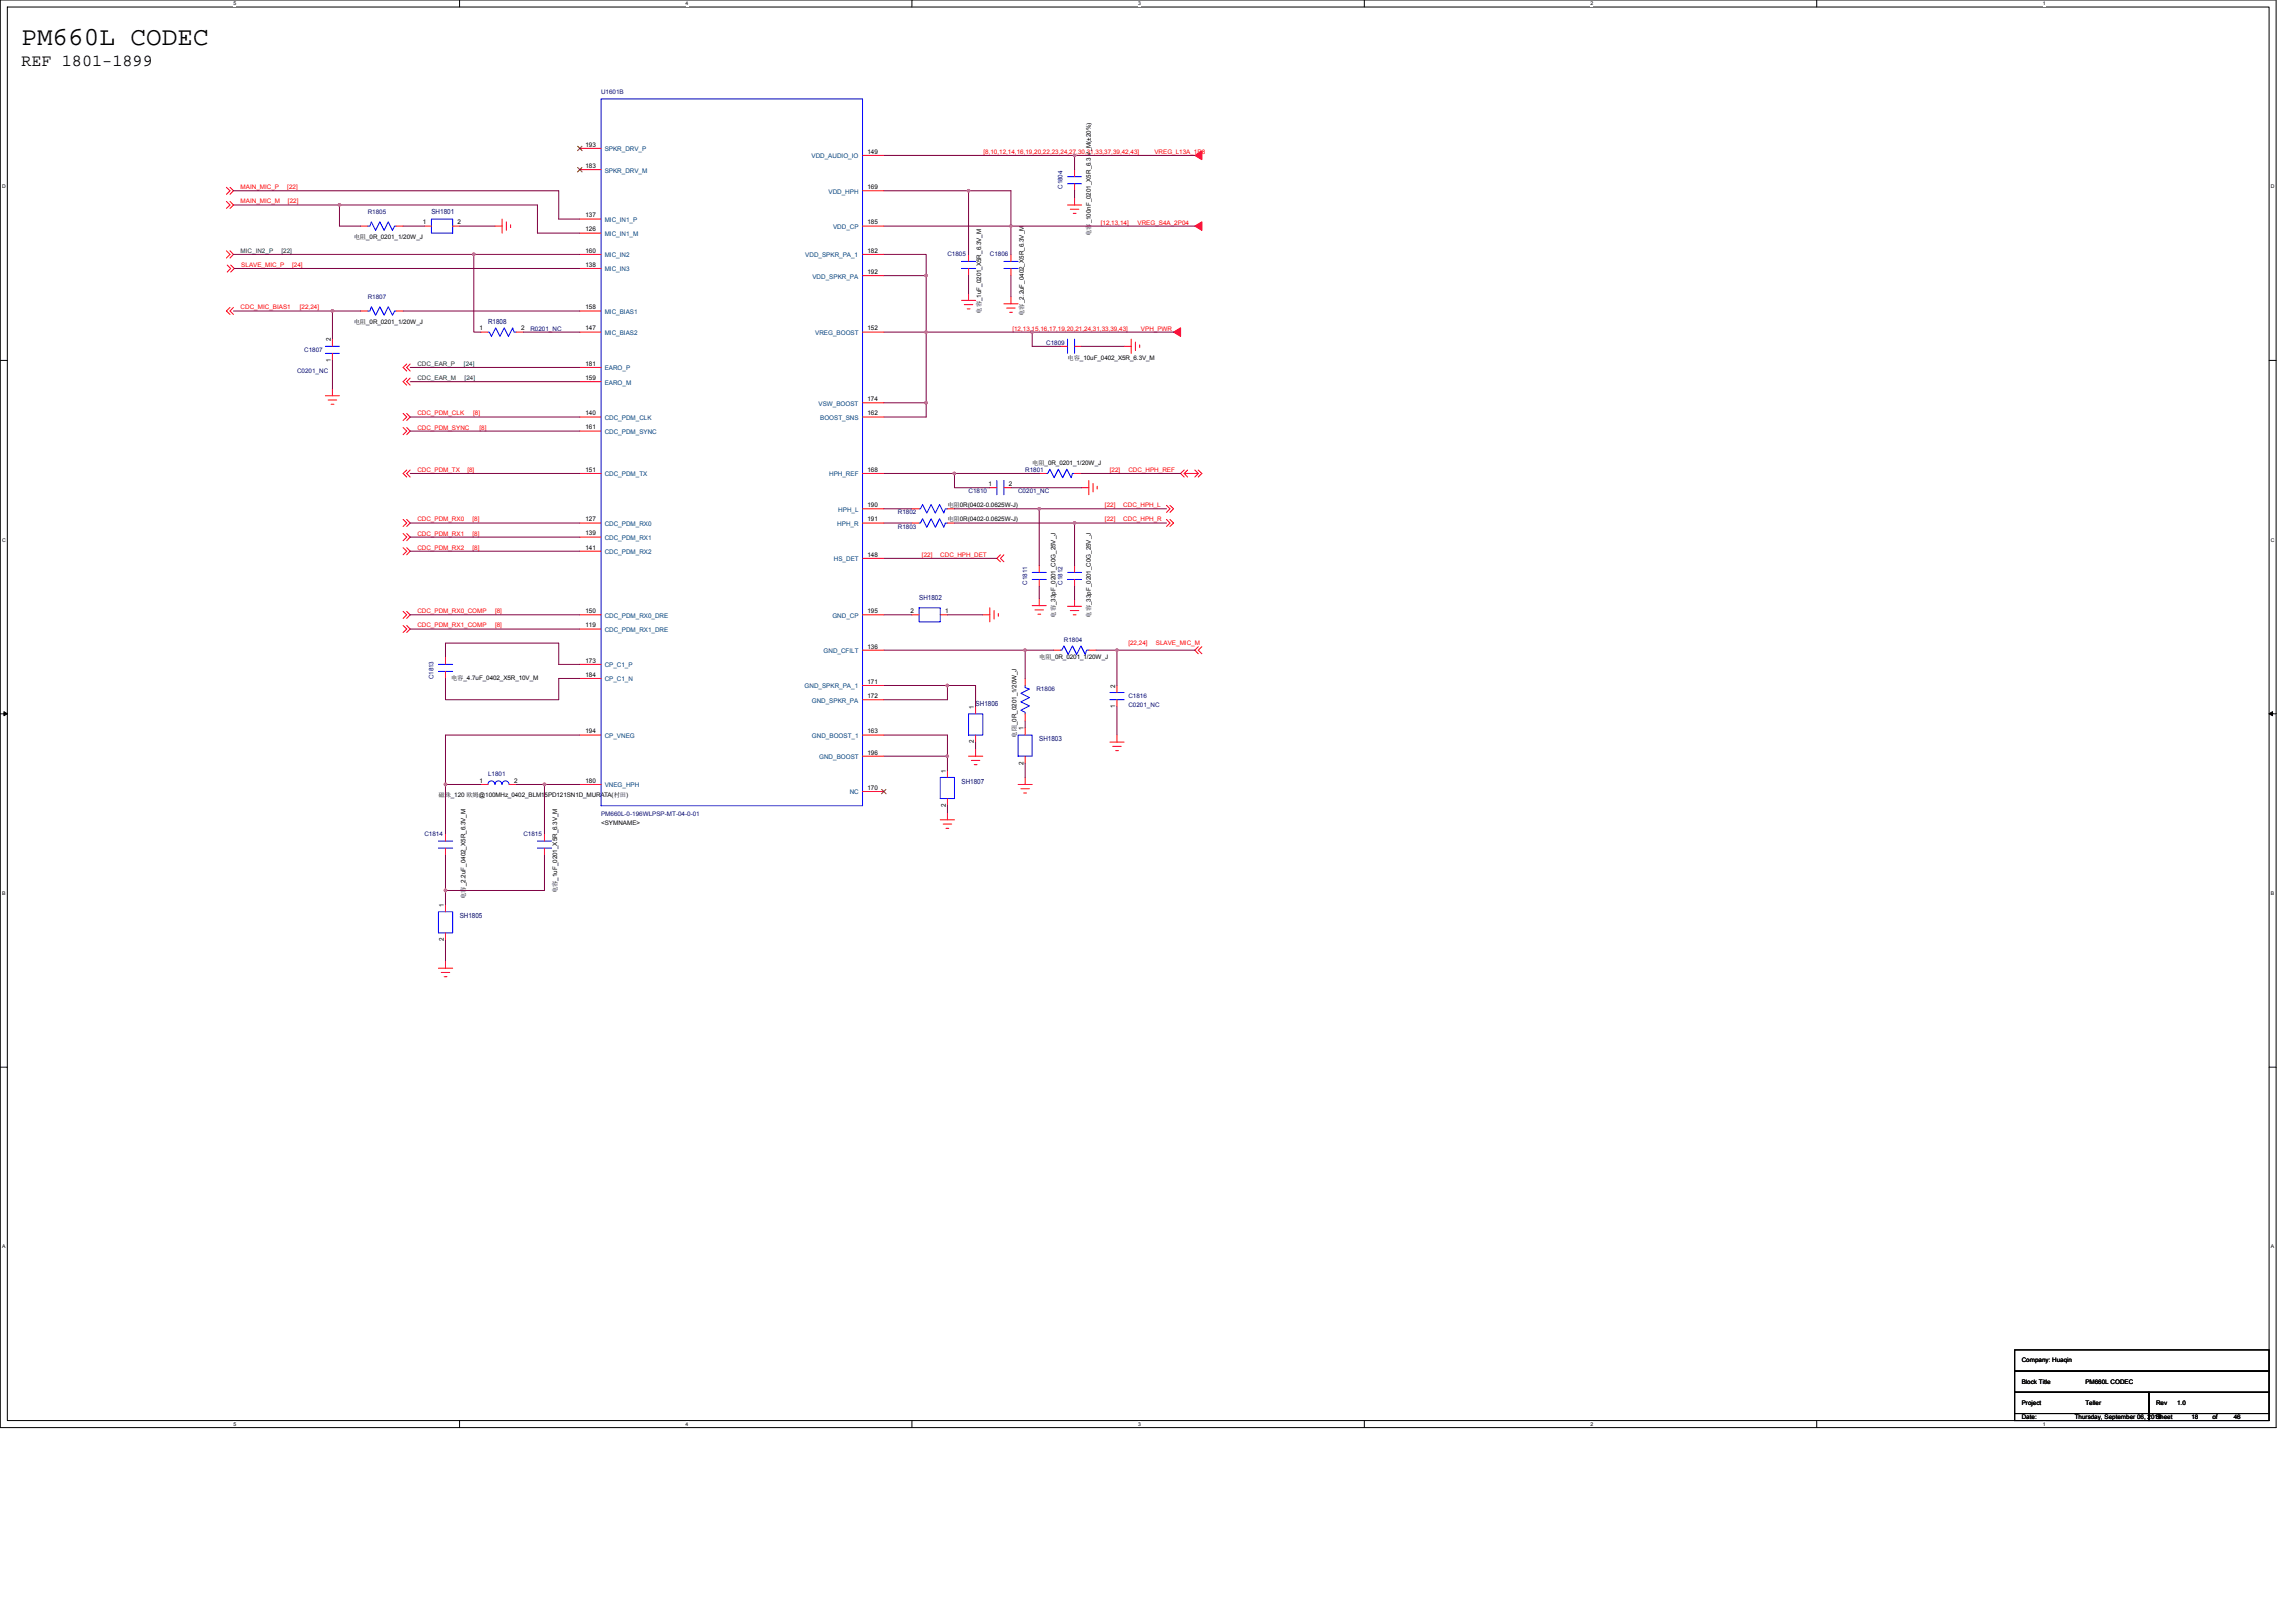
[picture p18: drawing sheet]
<svg xmlns="http://www.w3.org/2000/svg" width="297mm" height="210mm" viewBox="0 0 297 210" stroke-linecap="round" stroke-linejoin="round" font-family="sans-serif">
<defs><g id="words">
<text font-size="3.4" x="2.8" y="5.9">PM660L CODEC</text>
<text font-size="2.2" x="2.8" y="8.6">REF 1801-1899</text>
<g font-size=".9" fill="#000080">
<text x="55.8" y="27.7">SH1801</text>
<text x="63.1" y="42">R1808</text>
<text x="118.9" y="77.6">SH1802</text>
<text x="126.2" y="91.4">SH1806</text>
<text x="134.4" y="95.9">SH1803</text>
<text x="124.4" y="101.4">SH1807</text>
<text x="59.5" y="118.8">SH1805</text>
</g>
<g font-size=".8" fill="#000080">
<text x="77.8" y="12.1">U1601B</text>
<text x="47.6" y="27.7">R1805</text>
<text x="137.5" y="24.4" transform="rotate(-90 137.5 24.4)">C1804</text>
<text x="122.6" y="33.2">C1805</text>
<text x="128.1" y="33.2">C1806</text>
<text x="47.6" y="38.7">R1807</text>
<text x="39.3" y="45.5">C1807</text>
<text x="68.6" y="42.8">R0201_NC</text>
<text x="135.4" y="44.6">C1809</text>
<text x="38.4" y="48.3">C0201_NC</text>
<text x="125.3" y="63.8">C1810</text>
<text x="131.7" y="63.8">C0201_NC</text>
<text x="132.6" y="61.1">R1801</text>
<text x="116.2" y="66.5">R1802</text>
<text x="116.2" y="68.4">R1803</text>
<text x="132.9" y="75.6" transform="rotate(-90 132.9 75.6)">C1811</text>
<text x="137.5" y="75.6" transform="rotate(-90 137.5 75.6)">C1812</text>
<text x="137.6" y="83">R1804</text>
<text x="56.1" y="87.9" transform="rotate(-90 56.1 87.9)">C1813</text>
<text x="134.1" y="89.4">R1806</text>
<text x="146" y="90.3">C1816</text>
<text x="146" y="91.4">C0201_NC</text>
<text x="63.1" y="100.4">L1801</text>
<text x="77.8" y="105.5">PM660L-0-196WLPSP-MT-04-0-01</text>
<text x="54.9" y="108.2">C1814</text>
<text x="67.7" y="108.2">C1815</text>
</g>
<g font-size=".8">
<text x="75.7" y="19">193</text>
<text x="75.7" y="21.7">183</text>
<text x="112.2" y="19.9">149</text>
<text x="54.7" y="29">1</text>
<text x="59.2" y="29">2</text>
<text x="75.7" y="28.1">137</text>
<text x="75.7" y="30">126</text>
<text x="112.2" y="24.5">169</text>
<text x="112.2" y="29">185</text>
<text x="45.8" y="30.9">电阻_0R_0201_1/20W_J</text>
<text x="75.7" y="32.7">160</text>
<text x="75.7" y="34.5">138</text>
<text x="112.2" y="35.5">192</text>
<text x="112.2" y="32.7">182</text>
<text x="141.1" y="30.6" transform="rotate(-90 141.1 30.6)">电容_100nF_0201_X5R_6.3 V_M(±20%)</text>
<text x="45.8" y="41.9">电阻_0R_0201_1/20W_J</text>
<text x="75.7" y="40">158</text>
<text x="127" y="40.6" transform="rotate(-90 127 40.6)">电容_1uF_0201_X5R_6.3V_M</text>
<text x="132.5" y="40.9" transform="rotate(-90 132.5 40.9)">电容_2.2uF_0402_X5R_6.3V_M</text>
<text x="42.8" y="46.8" transform="rotate(-90 42.8 46.8)">1</text>
<text x="42.8" y="44.2" transform="rotate(-90 42.8 44.2)">2</text>
<text x="62" y="42.8">1</text>
<text x="67.4" y="42.8">2</text>
<text x="75.7" y="42.8">147</text>
<text x="75.7" y="47.3">181</text>
<text x="112.2" y="42.8">152</text>
<text x="138.1" y="46.5">电容_10uF_0402_X5R_6.3V_M</text>
<text x="75.7" y="49.2">159</text>
<text x="75.7" y="53.7">140</text>
<text x="112.2" y="51.9">174</text>
<text x="112.2" y="53.7">162</text>
<text x="75.7" y="55.6">161</text>
<text x="75.7" y="61">151</text>
<text x="112.2" y="61">168</text>
<text x="112.2" y="65.6">190</text>
<text x="122.6" y="65.6">电阻0R(0402-0.0625W-J)</text>
<text x="127.9" y="62.9">1</text>
<text x="130.5" y="62.9">2</text>
<text x="133.5" y="60.2">电阻_0R_0201_1/20W_J</text>
<text x="75.7" y="67.5">127</text>
<text x="75.7" y="69.3">139</text>
<text x="75.7" y="71.1">141</text>
<text x="112.2" y="67.5">191</text>
<text x="122.6" y="67.5">电阻0R(0402-0.0625W-J)</text>
<text x="112.2" y="72">148</text>
<text x="75.7" y="79.3">150</text>
<text x="75.7" y="81.2">119</text>
<text x="112.2" y="79.3">195</text>
<text x="112.2" y="83.9">136</text>
<text x="117.8" y="79.3">2</text>
<text x="122.3" y="79.3">1</text>
<text x="136.6" y="79.9" transform="rotate(-90 136.6 79.9)">电容_33pF_0201_C0G_25V_J</text>
<text x="141.1" y="79.9" transform="rotate(-90 141.1 79.9)">电容_33pF_0201_C0G_25V_J</text>
<text x="58.4" y="88">电容_4.7uF_0402_X5R_10V_M</text>
<text x="75.7" y="85.7">173</text>
<text x="75.7" y="87.6">184</text>
<text x="112.2" y="88.5">171</text>
<text x="134.4" y="85.3">电阻_0R_0201_1/20W_J</text>
<text x="144.3" y="89" transform="rotate(-90 144.3 89)">2</text>
<text x="75.7" y="94.9">194</text>
<text x="112.2" y="90.3">172</text>
<text x="112.2" y="94.9">163</text>
<text x="126" y="91.7" transform="rotate(-90 126 91.7)">1</text>
<text x="131.5" y="95.5" transform="rotate(-90 131.5 95.5)">电阻_0R_0201_1/20W_J</text>
<text x="132.4" y="94.5" transform="rotate(-90 132.4 94.5)">1</text>
<text x="144.3" y="91.6" transform="rotate(-90 144.3 91.6)">1</text>
<text x="62" y="101.3">1</text>
<text x="66.5" y="101.3">2</text>
<text x="75.7" y="101.3">180</text>
<text x="112.2" y="97.6">196</text>
<text x="122.4" y="99.9" transform="rotate(-90 122.4 99.9)">1</text>
<text x="126" y="96.2" transform="rotate(-90 126 96.2)">2</text>
<text x="132.4" y="98.9" transform="rotate(-90 132.4 98.9)">2</text>
<text x="56.7" y="103.1">磁珠_120 欧姆@100MHz_0402_BLM15PD121SN1D_MURATA(村田)</text>
<text x="77.8" y="106.7">&lt;SYMNAME&gt;</text>
<text x="112.2" y="102.2">170</text>
<text x="122.4" y="104.4" transform="rotate(-90 122.4 104.4)">2</text>
<text x="57.4" y="117.3" transform="rotate(-90 57.4 117.3)">1</text>
<text x="60.2" y="116.3" transform="rotate(-90 60.2 116.3)">电容_2.2uF_0402_X5R_6.3V_M</text>
<text x="72.1" y="115.6" transform="rotate(-90 72.1 115.6)">电容_1uF_0201_X5R_6.3V_M</text>
<text x="57.4" y="121.8" transform="rotate(-90 57.4 121.8)">2</text>
<text x="261.6" y="179">Block Title</text>
<text x="261.6" y="176.3">Company: Huaqin</text>
<text x="269.8" y="179">PM660L CODEC</text>
<text x="261.6" y="181.8">Project</text>
<text x="261.6" y="183.6">Date:</text>
<text x="268.4" y="183.6">Thursday, September 06, 2018</text>
<text x="269.8" y="181.8">Teller</text>
<text x="278.9" y="181.8">Rev</text>
<text x="278.9" y="183.6">Sheet</text>
<text x="281.7" y="181.8">1.0</text>
<text x="283.5" y="183.6">18</text>
<text x="286.2" y="183.6">of</text>
<text x="289" y="183.6">46</text>
</g>
<g font-size=".8" fill="#004080">
<text x="78.2" y="19.6">SPKR_DRV_P</text>
<text x="78.2" y="22.3">SPKR_DRV_M</text>
<text x="105" y="20.5">VDD_AUDIO_IO</text>
<text x="78.2" y="28.7">MIC_IN1_P</text>
<text x="107.2" y="25.1">VDD_HPH</text>
<text x="107.8" y="29.6">VDD_CP</text>
<text x="78.2" y="30.5">MIC_IN1_M</text>
<text x="78.2" y="33.3">MIC_IN2</text>
<text x="78.2" y="35.1">MIC_IN3</text>
<text x="104.2" y="33.3">VDD_SPKR_PA_1</text>
<text x="78.2" y="40.6">MIC_BIAS1</text>
<text x="105.1" y="36">VDD_SPKR_PA</text>
<text x="78.2" y="43.3">MIC_BIAS2</text>
<text x="78.2" y="47.9">EARO_P</text>
<text x="105.5" y="43.3">VREG_BOOST</text>
<text x="78.2" y="49.8">EARO_M</text>
<text x="105.9" y="52.5">VSW_BOOST</text>
<text x="78.2" y="54.3">CDC_PDM_CLK</text>
<text x="78.2" y="56.2">CDC_PDM_SYNC</text>
<text x="106.1" y="54.3">BOOST_SNS</text>
<text x="78.2" y="61.6">CDC_PDM_TX</text>
<text x="107.3" y="61.6">HPH_REF</text>
<text x="78.2" y="68.1">CDC_PDM_RX0</text>
<text x="78.2" y="69.9">CDC_PDM_RX1</text>
<text x="78.2" y="71.7">CDC_PDM_RX2</text>
<text x="108.3" y="68.1">HPH_R</text>
<text x="108.5" y="66.2">HPH_L</text>
<text x="107.9" y="72.6">HS_DET</text>
<text x="78.2" y="79.9">CDC_PDM_RX0_DRE</text>
<text x="78.2" y="81.8">CDC_PDM_RX1_DRE</text>
<text x="107.7" y="79.9">GND_CP</text>
<text x="78.2" y="86.3">CP_C1_P</text>
<text x="78.2" y="88.2">CP_C1_N</text>
<text x="104.1" y="89.1">GND_SPKR_PA_1</text>
<text x="106.5" y="84.5">GND_CFILT</text>
<text x="78.2" y="95.5">CP_VNEG</text>
<text x="105" y="90.9">GND_SPKR_PA</text>
<text x="105" y="95.5">GND_BOOST_1</text>
<text x="78.2" y="101.9">VNEG_HPH</text>
<text x="106" y="98.2">GND_BOOST</text>
<text x="109.9" y="102.8">NC</text>
</g>
<g font-size=".8" fill="#f00">
<text x="127.2" y="19.9">[8,10,12,14,16,19,20,22,23,24,27,30,31,33,37,39,42,43]</text>
<text x="149.3" y="19.9">VREG_L13A_1P8</text>
<text x="31.1" y="24.5">MAIN_MIC_P</text>
<text x="31.1" y="26.3">MAIN_MIC_M</text>
<text x="37.2" y="24.5">[22]</text>
<text x="37.2" y="26.3">[22]</text>
<text x="142.4" y="29.1">[12,13,14]</text>
<text x="147.2" y="29.1">VREG_S4A_2P04</text>
<text x="31.2" y="34.5">SLAVE_MIC_P</text>
<text x="37.8" y="34.5">[24]</text>
<text x="31.1" y="40">CDC_MIC_BIAS1</text>
<text x="38.8" y="40">[22,24]</text>
<text x="131" y="42.8">[12,13,15,16,17,19,20,21,24,31,33,39,43]</text>
<text x="147.6" y="42.8">VPH_PWR</text>
<text x="54" y="53.7">CDC_PDM_CLK</text>
<text x="61.2" y="53.7">[8]</text>
<text x="54" y="55.6">CDC_PDM_SYNC</text>
<text x="62" y="55.6">[8]</text>
<text x="54" y="61.1">CDC_PDM_TX</text>
<text x="60.5" y="61.1">[8]</text>
<text x="143" y="65.6">[22]</text>
<text x="143.6" y="61.1">[22]</text>
<text x="145.3" y="65.6">CDC_HPH_L</text>
<text x="146" y="61.1">CDC_HPH_REF</text>
<text x="54" y="67.5">CDC_PDM_RX0</text>
<text x="54" y="69.3">CDC_PDM_RX1</text>
<text x="54" y="71.1">CDC_PDM_RX2</text>
<text x="61.1" y="67.5">[8]</text>
<text x="61.1" y="69.3">[8]</text>
<text x="61.1" y="71.1">[8]</text>
<text x="143" y="67.5">[22]</text>
<text x="145.3" y="67.5">CDC_HPH_R</text>
<text x="119.3" y="72">[22]</text>
<text x="121.6" y="72">CDC_HPH_DET</text>
<text x="54" y="79.4">CDC_PDM_RX0_COMP</text>
<text x="54" y="81.2">CDC_PDM_RX1_COMP</text>
<text x="64" y="79.4">[8]</text>
<text x="64" y="81.2">[8]</text>
<text x="146" y="83.5">[22,24]</text>
<text x="149.5" y="83.5">SLAVE_MIC_M</text>
</g>
<g font-size=".8" fill="#008000">
<text x="31.1" y="32.7">MIC_IN2_P</text>
<text x="36.4" y="32.7">[22]</text>
<text x="54" y="47.3">CDC_EAR_P</text>
<text x="60" y="47.3">[24]</text>
<text x="54" y="49.2">CDC_EAR_M</text>
<text x="60.1" y="49.2">[24]</text>
</g>
<g font-size=".7">
<text x="30.2" y=".7">5</text>
<text x="88.7" y=".7">4</text>
<text x="147.2" y=".7">3</text>
<text x="205.8" y=".7">2</text>
<text x="264.3" y=".7">1</text>
<text x=".3" y="24.4">D</text>
<text x="293.8" y="24.4">D</text>
<text x=".3" y="70.1">C</text>
<text x="293.8" y="70.1">C</text>
<text x=".3" y="115.8">B</text>
<text x="293.8" y="115.8">B</text>
<text x=".3" y="161.5">A</text>
<text x="293.8" y="161.5">A</text>
<text x="30.2" y="184.5">5</text>
<text x="88.7" y="184.5">4</text>
<text x="147.2" y="184.5">3</text>
<text x="205.8" y="184.5">2</text>
<text x="264.3" y="184.5">1</text>
</g>
</g></defs>
<path d="M0 0h294.5v184.7h-294.5zM.9 .9h292.7v182.9h-292.7z" fill="none" stroke="#000" stroke-width=".13"/>
<g fill="#fff">
<path d="M30.2 .1h.4v.7h-.4z"/>
<path d="M30.2 183.9h.4v.7h-.4z"/>
</g>
<path d="M59.5 0v.9M59.5 183.8v.9" fill="none" stroke="#000" stroke-width=".13"/>
<g fill="#fff">
<path d="M88.7 .1h.4v.7h-.4z"/>
<path d="M88.7 183.9h.4v.7h-.4z"/>
</g>
<path d="M118 0v.9M118 183.8v.9" fill="none" stroke="#000" stroke-width=".13"/>
<g fill="#fff">
<path d="M147.2 .1h.4v.7h-.4z"/>
<path d="M147.2 183.9h.4v.7h-.4z"/>
</g>
<path d="M176.5 0v.9M176.5 183.8v.9" fill="none" stroke="#000" stroke-width=".13"/>
<g fill="#fff">
<path d="M205.8 .1h.3v.7h-.3z"/>
<path d="M205.8 183.9h.3v.7h-.3z"/>
</g>
<path d="M235 0v.9M235 183.8v.9" fill="none" stroke="#000" stroke-width=".13"/>
<g fill="#fff">
<path d="M264.3 .1h.3v.7h-.3z"/>
<path d="M264.3 183.9h.3v.7h-.3z"/>
<path d="M.3 23.8h.4v.7h-.4z"/>
<path d="M293.8 23.8h.5v.7h-.5z"/>
<path d="M.3 69.5h.4v.7h-.4z"/>
<path d="M293.8 69.5h.5v.7h-.5z"/>
</g>
<path d="M0 46.6h.9M293.6 46.6h.9" fill="none" stroke="#000" stroke-width=".13"/>
<g fill="#fff">
<path d="M.3 115.2h.4v.8h-.4z"/>
<path d="M293.8 115.2h.4v.8h-.4z"/>
</g>
<path d="M0 92.4h.9M293.6 92.4h.9" fill="none" stroke="#000" stroke-width=".13"/>
<path d="M.5 92.1l.4 .3-.4 .2zM293.6 92.4l.4-.3v.5z" fill="#000" stroke="#000" stroke-width=".13"/>
<g fill="#fff">
<path d="M.3 160.9h.4v.8h-.4z"/>
<path d="M293.8 160.9h.4v.8h-.4z"/>
</g>
<path d="M0 138.1h.9M293.6 138.1h.9M260.6 174.6h33v2.8h-33zM260.6 177.4h33v2.7h-33zM260.6 180.1h17.4v2.8h-17.4zM260.6 182.9h17.4v.9h-17.4zM278 182.9h15.6v.9h-15.6zM278 180.1h15.6v2.8h-15.6z" fill="none" stroke="#000" stroke-width=".13"/>
<g fill="none" stroke="#f00" stroke-width=".13">
<path d="M75 19.2h2.8M29.3 24.2l.5 .5-.5 .4M29.3 26.1l.5 .4-.5 .5M29.3 32.4l.5 .5-.5 .5M29.4 34.3l.4 .4-.4 .5M29.8 24.2l.4 .5-.4 .4M29.8 39.8l-.5 .4 .5 .5M29.8 26.1l.4 .4-.4 .5M29.8 32.4l.4 .5-.4 .5M29.8 34.3l.5 .4-.5 .5M30.2 39.8l-.4 .4 .4 .5M46.7 29.3h.9"/>
<path d="M51.2 29.3h1M54.9 29.3h.9M58.6 29.3h.9M64 29.3h1M65 28.3v1.9M65.5 28.7v1.1M66.1 29.1v.3M75 21.9h2.8M75 28.3h2.8M75 30.2h2.8M75 32.9h2.8M75 34.7h2.8"/>
<path d="M111.6 20.1h2.7M111.6 24.7h2.7M111.6 29.3h2.7M111.6 32.9h2.7M111.6 35.7h2.7M124.4 38.9h1.8M124.8 39.4h1.1M125.1 40h.4M125.3 38v.9M125.3 32.9v.9M125.3 34.7v1M129.9 39.3h1.8"/>
<path d="M130.2 39.9h1.1M130.8 38.4v.9M130.8 32.9v.9M130.8 34.7v1M138.1 26.5h1.8M138.5 27.1h1.1M138.9 27.6h.3M139 25.6v.9M139 21.9v1M139 23.8v.9M42.1 51.2h1.8M42.5 51.8h1.1"/>
<path d="M42.8 52.3h.4M43 50.3v.9M43 45.7v.9M43 43.9v.9M46.7 40.2h.9M51.2 40.2h1M52.2 55.3l.4 .5-.4 .4M52.2 53.5l.4 .5-.4 .4M52.6 48.9l-.4 .5 .4 .4M52.6 47.1l-.4 .4 .4 .5M52.6 55.3l.5 .5-.5 .4M52.6 53.5l.5 .5-.5 .4"/>
<path d="M53.1 48.9l-.5 .5 .5 .4M53.1 47.1l-.5 .4 .5 .5M62.2 43h.9M66.8 43h.9M75 40.2h2.8M75 43h2.8M75 47.5h2.8M75 49.4h2.8M75 54h2.8M75 55.8h2.8M111.6 43h2.7M111.6 52.1h2.7"/>
<path d="M111.6 54h2.7M130.6 40.4h.4M137.2 44.8h.9M139 44.8h.9M145.4 44.8h.9M146.3 43.9v1.8M146.9 44.3v1.1M147.4 44.6v.4M52.2 67.2l.4 .5-.4 .4M52.2 69l.4 .5-.4 .5M52.2 70.9l.4 .4-.4 .5M52.2 79.1l.4 .4-.4 .5"/>
<path d="M52.6 60.8l-.4 .5 .4 .4M52.6 67.2l.5 .5-.5 .4M52.6 69l.5 .5-.5 .5M52.6 70.9l.5 .4-.5 .5M52.6 79.1l.5 .4-.5 .5M53.1 60.8l-.5 .5 .5 .4M75 61.3h2.8M75 67.7h2.8M75 69.5h2.8M75 71.3h2.8M75 79.5h2.8M111.6 61.3h2.7"/>
<path d="M111.6 65.8h2.7M111.6 67.7h2.7M111.6 72.2h2.7M111.6 79.5h2.7M118 79.5h.9M118 65.8h.9M118 67.7h.9M121.6 79.5h1M122.6 65.8h.9M122.6 67.7h.9M127.1 79.5h1M128.1 78.6v1.9"/>
<path d="M128.1 63.1h.9M128.6 79v1.1M129.2 79.4v.3M129.4 71.8l-.4 .4 .4 .5M129.9 71.8l-.5 .4 .5 .5M129.9 63.1h.9M133.5 78.4h1.9M133.9 78.9h1.1M134.3 79.5h.3M134.4 77.4v1M134.4 73.2v.9M134.4 75v.9"/>
<path d="M134.4 61.3h1M138.1 78.4h1.8M138.5 79h1.1M138.9 79.5h.3M139 77.5v.9M139 73.2v.9M139 75v.9M139 61.3h.9M139.9 63.1h1M140.9 62.2v1.8M141.4 62.5v1.1M141.9 62.9v.4"/>
<path d="M150.9 67.2l.5 .5-.5 .4M150.9 65.4l.5 .4-.5 .5M151.4 67.2l.4 .5-.4 .4M151.4 65.4l.4 .4-.4 .5M153.2 60.8l-.5 .5 .5 .4M153.2 61.3l.4 .4M153.2 61.3h1.8M153.6 60.8l-.4 .5M154.6 60.8l.4 .5M155 61.3l-.4 .4M155 60.8l.5 .5-.5 .4M52.2 80.9l.4 .5-.4 .4"/>
<path d="M52.6 80.9l.5 .5-.5 .4M57.6 85v1M57.6 86.9v.9M75 81.4h2.8M75 86h2.8M75 87.8h2.8M75 95.1h2.8M111.6 84.1h2.7M111.6 88.7h2.7M111.6 90.5h2.7M111.6 95.1h2.7M111.6 97.8h2.7"/>
<path d="M122.6 99.7v.9M125.3 97.8h1.8M125.7 98.4h1.1M126 98.9h.4M126.2 96.9v.9M126.2 95.1v.9M126.2 91.4v1M132.6 92.4v.9M132.6 87.8v.9M132.6 97.8v.9M132.6 94.2v.9M136.3 84.1h.9"/>
<path d="M140.9 84.1h.9M143.6 96h1.8M144 96.6h1.1M144.3 97.1h.4M144.5 95.1v.9M144.5 90.5v.9M144.5 88.7v.9M155 83.7l-.4 .4 .4 .5M155.5 83.7l-.5 .4 .5 .5M57.6 107.9v.9M57.6 109.7v.9M57.6 117v1"/>
<path d="M62.2 101.5h.9M65.9 101.5h.9M70.4 107.9v.9M70.4 109.7v.9M75 101.5h2.8M111.6 102.4h2.7M121.6 106.1h1.9M122 106.6h1.1M122.4 107.2h.3M122.6 105.2v.9M122.6 103.3v.9M131.7 101.5h1.8"/>
<path d="M132.1 102h1.1M132.4 102.6h.4M132.6 100.6v.9M56.7 125.3h1.9M57.1 125.8h1.1M57.5 126.4h.3M57.6 124.4v.9M57.6 120.7v.9"/>
</g>
<g fill="#f00" stroke="#f00" stroke-width=".13">
<path d="M154.6 20.1l.9-.5v1.1z" fill-rule="evenodd"/>
<path d="M154.6 29.3l.9-.6v1.1z" fill-rule="evenodd"/>
<path d="M151.8 43l.9-.6v1.1z" fill-rule="evenodd"/>
</g>
<g fill="none" stroke="#00f" stroke-width=".13">
<path d="M77.8 12.8h33.8v91.4h-33.8zM47.6 29.3h.1M47.6 29.3h.3l.1-.6 .6 1.1 .5-1.1 .6 1.1 .5-1.1 .6 1.1 .3-.5h.1M51.2 29.3h.1M55.8 29.3h.1M55.8 28.3h2.8v1.9h-2.8zM58.6 29.3h.1M124.4 33.8h1.8M124.4 34.7h1.8M125.3 33.8h.1M125.3 34.7h.1M129.9 33.8h1.8"/>
<path d="M129.9 34.7h1.8M130.8 33.8h.1M130.8 34.7h.1M138.1 22.9h1.8M138.1 23.8h1.8M139 22.9h.1M139 23.8h.1M42.1 45.7h1.8M42.1 44.8h1.8M43 45.7h.1M43 44.8h.1M47.6 40.2h.1"/>
<path d="M47.6 40.2h.3l.1-.5 .6 1.1 .5-1.1 .6 1.1 .5-1.1 .6 1.1 .3-.6h.1M51.2 40.2h.1M63.1 43h.1M63.1 43h.2l.3 .5 .5-1.1 .6 1.1 .5-1.1 .6 1.1 .5-1.1 .2 .6h.3M66.8 43h.1M138.1 44.8h.1M138.1 43.9v1.8M139 43.9v1.8M139 44.8h.1M118.9 65.8h.1M118.9 67.7h.1M118.9 65.8h.2l.3-.5 .5 1.1 .6-1.1 .5 1.1 .6-1.1 .5 1.1 .2-.6h.3"/>
<path d="M118.9 67.7h.2l.3-.6 .5 1.1 .6-1.1 .5 1.1 .6-1.1 .5 1.1 .2-.5h.3M118.9 79.5h.1M118.9 78.6h2.7v1.9h-2.7zM121.6 79.5h.1M122.6 65.8h.1M122.6 67.7h.1M129 63.1h.1M129 62.2v1.8M129.9 62.2v1.8M129.9 63.1h.1M133.5 74.1h1.9M133.5 75h1.9"/>
<path d="M134.4 74.1h.1M134.4 75h.1M135.4 61.3h.1M135.4 61.3h.1l.3-.6 .6 1.1 .5-1.1 .6 1.1 .5-1.1 .6 1.1 .1-.5h.3M138.1 74.1h1.8M138.1 75h1.8M139 74.1h.1M139 75h.1M139 61.3h.1M56.7 86h1.9M56.7 86.9h1.9M57.6 86h.1"/>
<path d="M57.6 86.9h.1M125.3 92.4h1.8v2.7h-1.8zM126.2 95.1h.1M126.2 92.4h.1M131.7 95.1h1.8v2.7h-1.8zM132.6 88.7h.1M132.6 92.4h.1M132.6 88.7v.3l.6 .2-1.1 .5 1.1 .6-1.1 .5 1.1 .5-1.1 .6 .5 .3v.2M132.6 97.8h.1M132.6 95.1h.1M137.2 84.1h.1M137.2 84.1h.2l.2-.5 .6 1.1 .5-1.1 .6 1.1 .5-1.1 .6 1.1 .2-.6h.3"/>
<path d="M140.9 84.1h.1M143.6 90.5h1.8M143.6 89.6h1.8M144.5 90.5h.1M144.5 89.6h.1M56.7 118h1.9v2.7h-1.9zM56.7 108.8h1.9M56.7 109.7h1.9M57.6 108.8h.1M57.6 109.7h.1M57.6 118h.1M63.1 101.5h.1"/>
<path d="M63.1 101.5a.44 .44 0 0 1 .5-.5 .44 .44 0 0 1 .4 .5 .46 .46 0 0 1 .5-.5 .46 .46 0 0 1 .4 .5 .46 .46 0 0 1 .5-.5 .46 .46 0 0 1 .4 .5M65.9 101.5h.1M69.5 108.8h1.8M69.5 109.7h1.8M70.4 108.8h.1M70.4 109.7h.1M121.6 100.6h1.9v2.7h-1.9zM122.6 103.3h.1M122.6 100.6h.1M57.6 120.7h.1"/>
</g>
<path d="M74.7 18.9l.6 .6M75.3 18.9l-.6 .6M74.7 21.7l.6 .5M75.3 21.7l-.6 .5M114.1 102.1l.5 .6M114.6 102.1l-.6 .6" fill="none" stroke="#804000" stroke-width=".13"/>
<g fill="none" stroke="#800040" stroke-width=".13">
<path d="M30.2 26.5h13.7M30.2 24.7h42.1v3.6h2.7M30.2 32.9h31.1M30.3 34.7h44.7M43.9 26.5v2.8h2.8M43.9 26.5h25.6v3.7h5.5M52.2 29.3h2.7M59.5 29.3h4.5M75 32.9h-13.7v10.1h.9M114.3 20.1h24.7M114.3 29.3h16.5M114.3 24.7h11"/>
<path d="M114.3 35.7h5.5v7.3M114.3 32.9h5.5v2.8M125.3 35.7v2.3M130.8 29.3h23.8M130.8 29.3v-4.6h-5.5v8.2M130.8 35.7v2.7M130.8 29.3v3.6M139 24.7v.9M139 20.1h15.6M139 20.1v1.8M30.2 40.2h12.8M43 40.2h3.7"/>
<path d="M43 40.2v3.7M43 46.6v3.7M52.2 40.2h22.8M53.1 54h21.9M53.1 47.5h21.9M53.1 49.4h21.9M53.1 55.8h21.9M67.7 43h7.3M114.3 43h5.5M114.3 52.1h5.5v1.9h-5.5M119.8 43v9.1M119.8 43h13.7"/>
<path d="M133.5 43h18.3M133.5 43v1.8h3.7M139.9 44.8h5.5M53.1 67.7h21.9M53.1 69.5h21.9M53.1 71.3h21.9M53.1 79.5h21.9M53.1 61.3h21.9M114.3 72.2h14.7M114.3 61.3h9.2M114.3 65.8h3.7M114.3 67.7h3.7"/>
<path d="M114.3 79.5h3.7M122.6 79.5h4.5M123.5 61.3v1.8h4.6M123.5 61.3h10.9M123.5 65.8h10.9M123.5 67.7h15.5M130.8 63.1h9.1M134.4 75.9v1.5M139 75.9v1.6M139.9 61.3h12.8M150.9 67.7h-11.9v5.5M150.9 65.8h-16.5v7.4"/>
<path d="M53.1 81.4h21.9M57.6 85v-1.8h14.7v2.8h2.7M75 95.1h-17.4v6.4h4.6M75 87.8h-2.7v2.7h-14.7v-2.7M114.3 95.1h8.3v2.7M114.3 84.1h18.3M114.3 97.8h8.3M114.3 88.7h8.3M122.6 88.7v1.8h-8.3M122.6 88.7h3.6v2.7M122.6 97.8v1.9M126.2 96v.9"/>
<path d="M132.6 84.1v3.7M132.6 93.3v.9M132.6 84.1h3.7M132.6 98.7v1.9M141.8 84.1h2.7M144.5 84.1h10.1M144.5 84.1v4.6M144.5 91.4v3.7M57.6 101.5v6.4M57.6 110.6v4.6M57.6 115.2v1.8M66.8 101.5h3.6"/>
<path d="M70.4 110.6v4.6h-12.8M70.4 101.5v6.4M70.4 101.5h4.6M122.6 104.2v1M57.6 121.6v2.8"/>
</g>
<g fill="#f0f" stroke="#f0f" stroke-width=".13">
<path d="M57.5 101.3h.3v.3h-.3z" fill-rule="evenodd"/>
<path d="M57.5 115.1h.3v.2h-.3z" fill-rule="evenodd"/>
<path d="M70.3 101.3h.3v.3h-.3z" fill-rule="evenodd"/>
<path d="M61.2 32.8h.2v.2h-.2z" fill-rule="evenodd"/>
<path d="M119.7 42.8h.2v.3h-.2z" fill-rule="evenodd"/>
<path d="M119.7 52h.2v.2h-.2z" fill-rule="evenodd"/>
<path d="M133.4 42.8h.3v.3h-.3z" fill-rule="evenodd"/>
<path d="M119.7 35.5h.2v.3h-.2z" fill-rule="evenodd"/>
<path d="M57.5 101.3h.3v.3h-.3z" fill-rule="evenodd"/>
<path d="M57.5 115.1h.3v.2h-.3z" fill-rule="evenodd"/>
<path d="M70.3 101.3h.3v.3h-.3z" fill-rule="evenodd"/>
<path d="M61.2 32.8h.2v.2h-.2z" fill-rule="evenodd"/>
<path d="M119.7 42.8h.2v.3h-.2z" fill-rule="evenodd"/>
<path d="M119.7 52h.2v.2h-.2z" fill-rule="evenodd"/>
<path d="M133.4 42.8h.3v.3h-.3z" fill-rule="evenodd"/>
<path d="M119.7 35.5h.2v.3h-.2z" fill-rule="evenodd"/>
<circle cx="43" cy="40.2" r=".17"/>
<circle cx="43.9" cy="26.5" r=".17"/>
<circle cx="139" cy="20.1" r=".17"/>
<circle cx="123.5" cy="61.3" r=".17"/>
<circle cx="122.6" cy="88.7" r=".17"/>
<circle cx="122.6" cy="97.8" r=".17"/>
<circle cx="132.6" cy="84.1" r=".17"/>
<circle cx="144.5" cy="84.1" r=".17"/>
<circle cx="130.8" cy="29.3" r=".17"/>
<circle cx="139" cy="67.6" r=".17"/>
<circle cx="134.4" cy="65.8" r=".17"/>
<circle cx="125.3" cy="24.7" r=".17"/>
</g>
<use href="#words"/>
</svg>
